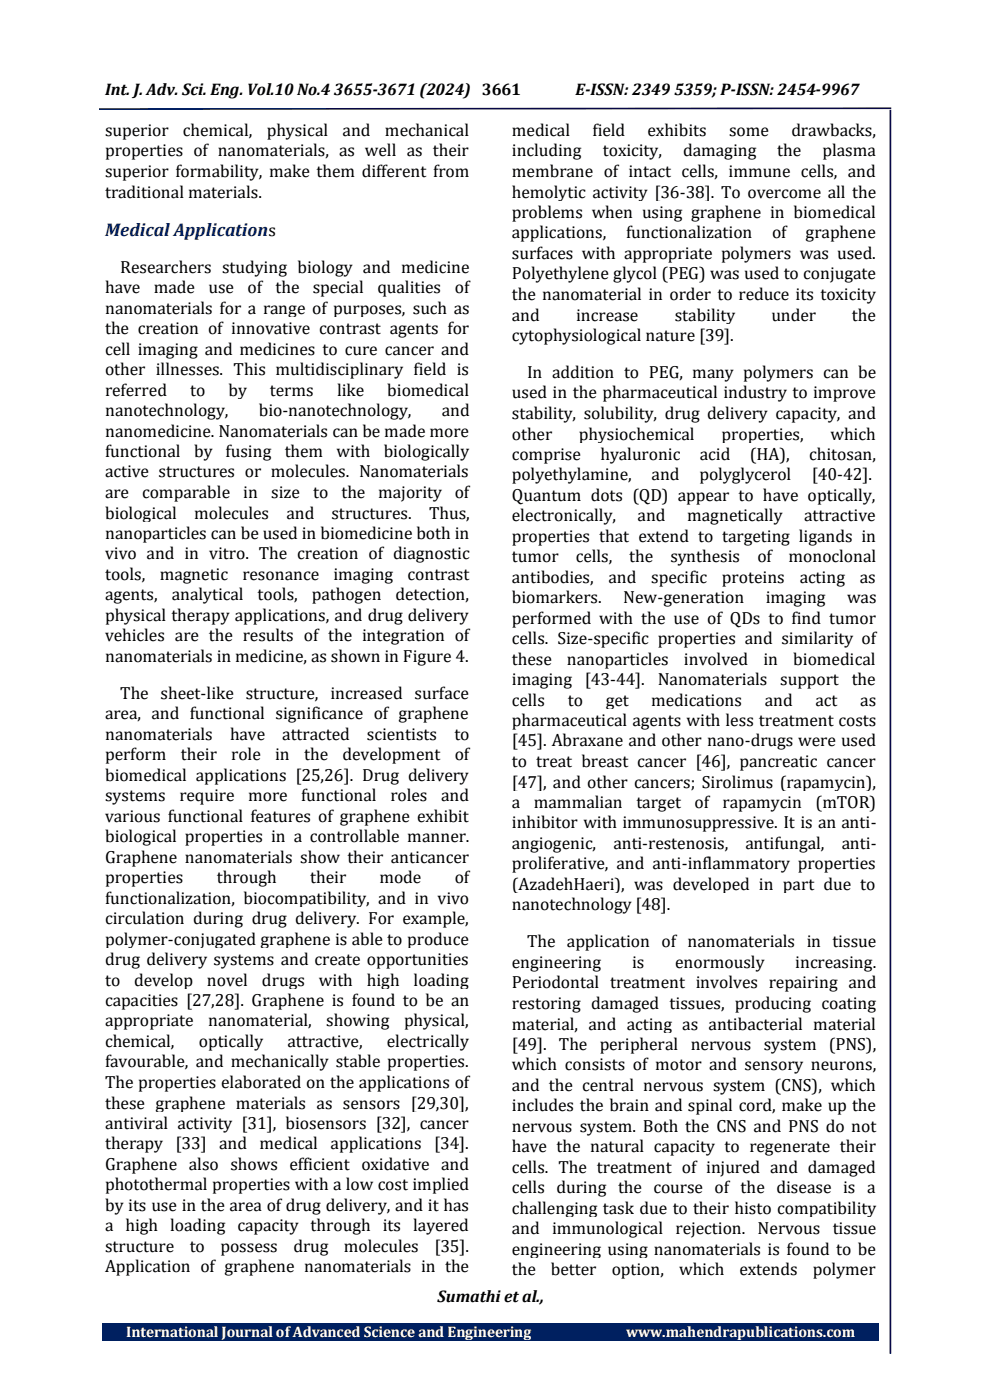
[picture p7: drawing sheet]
<svg xmlns="http://www.w3.org/2000/svg" width="210mm" height="297mm" viewBox="0 0 210 297" stroke-linecap="round" stroke-linejoin="round" font-family="sans-serif">
<defs><g id="words">
<text font-size="3.9" fill="#002060" x="22.3" y="50">Medical Applications</text>
<g font-size="3.7">
<text x="22.3" y="28.9">superior</text>
<text x="38.8" y="28.9">chemical,</text>
<text x="56.5" y="28.9">physical</text>
<text x="72.6" y="28.9">and</text>
<text x="81.6" y="28.9">mechanical</text>
<text x="108.5" y="28.9">medical</text>
<text x="125.6" y="28.9">field</text>
<text x="137.3" y="28.9">exhibits</text>
<text x="154.5" y="28.9">some</text>
<text x="167.7" y="28.9">drawbacks,</text>
<text x="22.3" y="33.2">properties of nanomaterials, as well as their</text>
<text x="108.5" y="33.2">including</text>
<text x="127.8" y="33.2">toxicity,</text>
<text x="144.8" y="33.2">damaging</text>
<text x="164.8" y="33.2">the</text>
<text x="174.3" y="33.2">plasma</text>
<text x="22.3" y="37.6">superior formability, make them different from</text>
<text x="22.3" y="41.9">traditional materials.</text>
<text x="108.5" y="37.6">membrane of intact cells, immune cells, and</text>
<text x="108.5" y="41.9">hemolytic activity [36-38]. To overcome all the</text>
<text x="108.5" y="46.2">problems when using graphene in biomedical</text>
<text x="108.5" y="50.6">applications,</text>
<text x="132.7" y="50.6">functionalization</text>
<text x="163.7" y="50.6">of</text>
<text x="170.8" y="50.6">graphene</text>
<text x="25.5" y="57.8">Researchers studying biology and medicine</text>
<text x="108.5" y="55">surfaces with appropriate polymers was used.</text>
<text x="108.5" y="59.3">Polyethylene glycol (PEG) was used to conjugate</text>
<text x="22.3" y="62.2">have</text>
<text x="32.6" y="62.2">made</text>
<text x="44.2" y="62.2">use</text>
<text x="52.5" y="62.2">of</text>
<text x="58.4" y="62.2">the</text>
<text x="66.3" y="62.2">special</text>
<text x="80" y="62.2">qualities</text>
<text x="96.4" y="62.2">of</text>
<text x="108.5" y="63.6">the nanomaterial in order to reduce its toxicity</text>
<text x="22.3" y="66.6">nanomaterials for a range of purposes, such as</text>
<text x="22.3" y="70.9">the creation of innovative contrast agents for</text>
<text x="108.5" y="68">and</text>
<text x="122.1" y="68">increase</text>
<text x="143" y="68">stability</text>
<text x="163.5" y="68">under</text>
<text x="180.6" y="68">the</text>
<text x="22.3" y="75.2">cell imaging and medicines to cure cancer and</text>
<text x="108.5" y="72.3">cytophysiological nature [39].</text>
<text x="22.3" y="79.6">other illnesses. This multidisciplinary field is</text>
<text x="22.3" y="83.9">referred</text>
<text x="40.3" y="83.9">to</text>
<text x="48.4" y="83.9">by</text>
<text x="57.2" y="83.9">terms</text>
<text x="71.4" y="83.9">like</text>
<text x="82.1" y="83.9">biomedical</text>
<text x="111.7" y="80.2">In addition to PEG, many polymers can be</text>
<text x="22.3" y="88.2">nanotechnology,</text>
<text x="54.9" y="88.2">bio-nanotechnology,</text>
<text x="93.6" y="88.2">and</text>
<text x="108.5" y="84.5">used in the pharmaceutical industry to improve</text>
<text x="108.5" y="88.8">stability, solubility, drug delivery capacity, and</text>
<text x="22.3" y="92.7">nanomedicine. Nanomaterials can be made more</text>
<text x="108.5" y="93.2">other</text>
<text x="122.7" y="93.2">physiochemical</text>
<text x="152.9" y="93.2">properties,</text>
<text x="176" y="93.2">which</text>
<text x="22.3" y="97">functional</text>
<text x="22.3" y="101.3">active structures or molecules. Nanomaterials</text>
<text x="41.1" y="97">by</text>
<text x="47.8" y="97">fusing</text>
<text x="60.3" y="97">them</text>
<text x="71.3" y="97">with</text>
<text x="81.3" y="97">biologically</text>
<text x="108.5" y="97.6">comprise</text>
<text x="108.5" y="101.9">polyethylamine,</text>
<text x="127.3" y="97.6">hyaluronic</text>
<text x="138.1" y="101.9">and</text>
<text x="148.3" y="101.9">polyglycerol</text>
<text x="148.4" y="97.6">acid</text>
<text x="158.9" y="97.6">(HA),</text>
<text x="171.5" y="97.6">chitosan,</text>
<text x="172.1" y="101.9">[40-42].</text>
<text x="22.3" y="105.6">are</text>
<text x="30.1" y="105.6">comparable</text>
<text x="51.6" y="105.6">in</text>
<text x="57.5" y="105.6">size</text>
<text x="66.4" y="105.6">to</text>
<text x="72.4" y="105.6">the</text>
<text x="80.2" y="105.6">majority</text>
<text x="96.4" y="105.6">of</text>
<text x="108.5" y="106.3">Quantum dots (QD) appear to have optically,</text>
<text x="22.3" y="110">biological</text>
<text x="41.1" y="110">molecules</text>
<text x="60.7" y="110">and</text>
<text x="70.3" y="110">structures.</text>
<text x="91" y="110">Thus,</text>
<text x="108.5" y="110.6">electronically,</text>
<text x="135.2" y="110.6">and</text>
<text x="145.6" y="110.6">magnetically</text>
<text x="170.4" y="110.6">attractive</text>
<text x="22.3" y="114.3">nanoparticles can be used in biomedicine both in</text>
<text x="22.3" y="118.7">vivo and in vitro. The creation of diagnostic</text>
<text x="108.5" y="114.9">properties that extend to targeting ligands in</text>
<text x="108.5" y="119.2">tumor</text>
<text x="122" y="119.2">cells,</text>
<text x="133.4" y="119.2">the</text>
<text x="142.1" y="119.2">synthesis</text>
<text x="160.5" y="119.2">of</text>
<text x="167.1" y="119.2">monoclonal</text>
<text x="22.3" y="123.1">tools,</text>
<text x="33.9" y="123.1">magnetic</text>
<text x="51.4" y="123.1">resonance</text>
<text x="70.7" y="123.1">imaging</text>
<text x="86.4" y="123.1">contrast</text>
<text x="108.5" y="123.6">antibodies,</text>
<text x="129" y="123.6">and</text>
<text x="138" y="123.6">specific</text>
<text x="153" y="123.6">proteins</text>
<text x="169.5" y="123.6">acting</text>
<text x="182.3" y="123.6">as</text>
<text x="22.3" y="127.4">agents,</text>
<text x="22.3" y="131.7">physical therapy applications, and drug delivery</text>
<text x="36.4" y="127.4">analytical</text>
<text x="54.6" y="127.4">tools,</text>
<text x="66.1" y="127.4">pathogen</text>
<text x="83.9" y="127.4">detection,</text>
<text x="108.5" y="128">biomarkers.</text>
<text x="132.1" y="128">New-generation</text>
<text x="162.3" y="128">imaging</text>
<text x="179.5" y="128">was</text>
<text x="22.3" y="136">vehicles are the results of the integration of</text>
<text x="108.5" y="132.3">performed with the use of QDs to find tumor</text>
<text x="108.5" y="136.7">cells. Size-specific properties and similarity of</text>
<text x="22.3" y="140.4">nanomaterials in medicine, as shown in Figure 4.</text>
<text x="108.5" y="141">these</text>
<text x="120.2" y="141">nanoparticles</text>
<text x="145" y="141">involved</text>
<text x="161.8" y="141">in</text>
<text x="168.2" y="141">biomedical</text>
<text x="25.5" y="148.3">The sheet-like structure, increased surface</text>
<text x="108.5" y="145.3">imaging</text>
<text x="108.5" y="149.7">cells</text>
<text x="120.3" y="149.7">to</text>
<text x="124" y="145.3">[43-44].</text>
<text x="128.4" y="149.7">get</text>
<text x="138" y="149.7">medications</text>
<text x="139.4" y="145.3">Nanomaterials</text>
<text x="162.1" y="149.7">and</text>
<text x="165.4" y="145.3">support</text>
<text x="172.9" y="149.7">act</text>
<text x="180.5" y="145.3">the</text>
<text x="182.4" y="149.7">as</text>
<text x="22.3" y="152.6">area, and functional significance of graphene</text>
<text x="108.5" y="154.1">pharmaceutical agents with less treatment costs</text>
<text x="22.3" y="156.9">nanomaterials</text>
<text x="22.3" y="161.3">perform</text>
<text x="38.4" y="161.3">their</text>
<text x="48.8" y="156.9">have</text>
<text x="49" y="161.3">role</text>
<text x="58.3" y="161.3">in</text>
<text x="59.8" y="156.9">attracted</text>
<text x="64.5" y="161.3">the</text>
<text x="72.6" y="161.3">development</text>
<text x="77.8" y="156.9">scientists</text>
<text x="96.3" y="156.9">to</text>
<text x="96.4" y="161.3">of</text>
<text x="108.5" y="158.4">[45]. Abraxane and other nano-drugs were used</text>
<text x="22.3" y="165.7">biomedical applications [25,26]. Drug delivery</text>
<text x="108.5" y="162.7">to treat breast cancer [46], pancreatic cancer</text>
<text x="108.5" y="167.1">[47], and other cancers; Sirolimus (rapamycin),</text>
<text x="22.3" y="170">systems</text>
<text x="38" y="170">require</text>
<text x="52.6" y="170">more</text>
<text x="63.8" y="170">functional</text>
<text x="82.8" y="170">roles</text>
<text x="93.5" y="170">and</text>
<text x="108.5" y="171.4">a</text>
<text x="113.2" y="171.4">mammalian</text>
<text x="134.9" y="171.4">target</text>
<text x="147.2" y="171.4">of</text>
<text x="153.2" y="171.4">rapamycin</text>
<text x="172.9" y="171.4">(mTOR)</text>
<text x="22.3" y="174.3">various functional features of graphene exhibit</text>
<text x="22.3" y="178.7">biological properties in a controllable manner.</text>
<text x="108.5" y="175.7">inhibitor with immunosuppressive. It is an anti-</text>
<text x="22.3" y="183">Graphene nanomaterials show their anticancer</text>
<text x="108.5" y="180.1">angiogenic,</text>
<text x="108.5" y="184.5">proliferative, and anti-inflammatory properties</text>
<text x="130" y="180.1">anti-restenosis,</text>
<text x="158" y="180.1">antifungal,</text>
<text x="178.4" y="180.1">anti-</text>
<text x="22.3" y="187.3">properties</text>
<text x="22.3" y="191.7">functionalization, biocompatibility, and in vivo</text>
<text x="46" y="187.3">through</text>
<text x="65.8" y="187.3">their</text>
<text x="80.4" y="187.3">mode</text>
<text x="96.4" y="187.3">of</text>
<text x="108.5" y="188.8">(AzadehHaeri), was developed in part due to</text>
<text x="22.3" y="196.1">circulation during drug delivery. For example,</text>
<text x="108.5" y="193.1">nanotechnology [48].</text>
<text x="22.3" y="200.4">polymer-conjugated graphene is able to produce</text>
<text x="111.7" y="201">The application of nanomaterials in tissue</text>
<text x="22.3" y="204.7">drug delivery systems and create opportunities</text>
<text x="22.3" y="209.1">to</text>
<text x="28.5" y="209.1">develop</text>
<text x="43.8" y="209.1">novel</text>
<text x="55.5" y="209.1">drugs</text>
<text x="67.6" y="209.1">with</text>
<text x="77.8" y="209.1">high</text>
<text x="87.7" y="209.1">loading</text>
<text x="108.5" y="205.4">engineering</text>
<text x="108.5" y="209.7">Periodontal treatment involves repairing and</text>
<text x="134" y="205.4">is</text>
<text x="143.1" y="205.4">enormously</text>
<text x="168.6" y="205.4">increasing.</text>
<text x="22.3" y="213.4">capacities [27,28]. Graphene is found to be an</text>
<text x="108.5" y="214">restoring damaged tissues, producing coating</text>
<text x="22.3" y="217.7">appropriate</text>
<text x="44.1" y="217.7">nanomaterial,</text>
<text x="69.1" y="217.7">showing</text>
<text x="85.6" y="217.7">physical,</text>
<text x="108.5" y="218.4">material, and acting as antibacterial material</text>
<text x="22.3" y="222.1">chemical,</text>
<text x="22.3" y="226.5">favourable, and mechanically stable properties.</text>
<text x="42.2" y="222.1">optically</text>
<text x="60.9" y="222.1">attractive,</text>
<text x="82" y="222.1">electrically</text>
<text x="108.5" y="222.7">[49].</text>
<text x="108.5" y="227.1">which consists of motor and sensory neurons,</text>
<text x="118.5" y="222.7">The peripheral</text>
<text x="146.4" y="222.7">nervous</text>
<text x="161.9" y="222.7">system (PNS),</text>
<text x="22.3" y="230.8">The properties elaborated on the applications of</text>
<text x="108.5" y="231.4">and the central nervous system (CNS), which</text>
<text x="22.3" y="235.2">these graphene materials as sensors [29,30],</text>
<text x="22.3" y="239.5">antiviral activity [31], biosensors [32], cancer</text>
<text x="108.5" y="235.8">includes the brain and spinal cord, make up the</text>
<text x="22.3" y="243.8">therapy [33] and medical</text>
<text x="70" y="243.8">applications</text>
<text x="92" y="243.8">[34].</text>
<text x="108.5" y="240.1">nervous system. Both the CNS and PNS do not</text>
<text x="108.5" y="244.4">have the natural capacity to regenerate their</text>
<text x="22.3" y="248.1">Graphene also shows efficient oxidative and</text>
<text x="108.5" y="248.8">cells. The treatment of injured and damaged</text>
<text x="22.3" y="252.6">photothermal properties with a low cost implied</text>
<text x="22.3" y="256.9">by its use in the area of drug delivery, and it has</text>
<text x="108.5" y="253.1">cells during the course of the disease is a</text>
<text x="108.5" y="257.5">challenging task due to their histo compatibility</text>
<text x="22.3" y="261.2">a high loading capacity through its layered</text>
<text x="108.5" y="261.8">and immunological</text>
<text x="143.2" y="261.8">rejection. Nervous</text>
<text x="176.5" y="261.8">tissue</text>
<text x="22.3" y="265.6">structure</text>
<text x="22.3" y="269.9">Application of graphene nanomaterials in the</text>
<text x="40.2" y="265.6">to</text>
<text x="46.7" y="265.6">possess</text>
<text x="62.2" y="265.6">drug</text>
<text x="72.9" y="265.6">molecules</text>
<text x="92.1" y="265.6">[35].</text>
<text x="108.5" y="266.2">engineering using nanomaterials is found to be</text>
<text x="108.5" y="270.5">the</text>
<text x="116.8" y="270.5">better</text>
<text x="129.7" y="270.5">option,</text>
<text x="144" y="270.5">which</text>
<text x="156.7" y="270.5">extends</text>
<text x="172.3" y="270.5">polymer</text>
</g>
<g font-size="3.6">
<text x="22.3" y="20.2">Int. J. Adv. Sci. Eng. Vol.10 No.4 3655-3671 (2024) 3661</text>
<text x="122" y="20.2">E-ISSN: 2349 5359; P-ISSN: 2454-9967</text>
<text x="92.7" y="276.2">Sumathi et al.,</text>
</g>
<g font-size="3.2" fill="#fff">
<text x="26.8" y="283.7">International Journal of Advanced Science and Engineering</text>
<text x="132.7" y="283.7">www.mahendrapublications.com</text>
</g>
</g></defs>
<path d="M21.8 280.7h164.5v3.7h-164.5z" fill-rule="evenodd" fill="#002060"/>
<g fill="#fff">
<path d="M21.8 54.4h78.2v4.4h-78.2z" fill-rule="evenodd"/>
<path d="M21.8 58.8h78.2v4.3h-78.2z" fill-rule="evenodd"/>
<path d="M21.8 63.1h78.2v4.3h-78.2z" fill-rule="evenodd"/>
<path d="M21.8 67.4h78.2v4.3h-78.2z" fill-rule="evenodd"/>
<path d="M21.8 71.7h78.2v4.4h-78.2z" fill-rule="evenodd"/>
<path d="M21.8 76.1h78.2v4.4h-78.2z" fill-rule="evenodd"/>
<path d="M21.8 80.5h78.2v4.3h-78.2z" fill-rule="evenodd"/>
<path d="M21.8 84.8h78.2v4.4h-78.2z" fill-rule="evenodd"/>
<path d="M21.8 89.2h78.2v4.3h-78.2z" fill-rule="evenodd"/>
<path d="M21.8 93.5h78.2v4.3h-78.2z" fill-rule="evenodd"/>
<path d="M21.8 97.8h78.2v4.3h-78.2z" fill-rule="evenodd"/>
<path d="M21.8 102.1h78.2v4.4h-78.2z" fill-rule="evenodd"/>
<path d="M21.8 106.5h78.2v4.4h-78.2z" fill-rule="evenodd"/>
<path d="M21.8 110.9h78.2v4.3h-78.2z" fill-rule="evenodd"/>
<path d="M21.8 115.2h78.2v4.4h-78.2z" fill-rule="evenodd"/>
<path d="M21.8 119.6h78.2v4.3h-78.2z" fill-rule="evenodd"/>
<path d="M21.8 123.9h78.2v4.3h-78.2z" fill-rule="evenodd"/>
<path d="M21.8 128.2h78.2v4.3h-78.2z" fill-rule="evenodd"/>
<path d="M21.8 132.5h78.2v4.4h-78.2z" fill-rule="evenodd"/>
<path d="M21.8 136.9h78.2v7.9h-78.2z" fill-rule="evenodd"/>
<path d="M21.8 144.8h78.2v4.3h-78.2z" fill-rule="evenodd"/>
<path d="M21.8 149.1h78.2v4.4h-78.2z" fill-rule="evenodd"/>
<path d="M21.8 153.5h78.2v4.4h-78.2z" fill-rule="evenodd"/>
<path d="M21.8 157.9h78.2v4.3h-78.2z" fill-rule="evenodd"/>
<path d="M21.8 162.2h78.2v4.3h-78.2z" fill-rule="evenodd"/>
<path d="M21.8 166.5h78.2v4.3h-78.2z" fill-rule="evenodd"/>
<path d="M21.8 170.8h78.2v4.4h-78.2z" fill-rule="evenodd"/>
<path d="M21.8 175.2h78.2v4.3h-78.2z" fill-rule="evenodd"/>
<path d="M21.8 179.5h78.2v4.4h-78.2z" fill-rule="evenodd"/>
<path d="M21.8 183.9h78.2v4.4h-78.2z" fill-rule="evenodd"/>
<path d="M21.8 188.3h78.2v4.3h-78.2z" fill-rule="evenodd"/>
<path d="M21.8 192.6h78.2v4.3h-78.2z" fill-rule="evenodd"/>
<path d="M21.8 196.9h78.2v4.3h-78.2z" fill-rule="evenodd"/>
<path d="M21.8 201.2h78.2v4.4h-78.2z" fill-rule="evenodd"/>
<path d="M21.8 205.6h78.2v4.3h-78.2z" fill-rule="evenodd"/>
<path d="M21.8 209.9h78.2v4.4h-78.2z" fill-rule="evenodd"/>
<path d="M21.8 214.3h78.2v4.4h-78.2z" fill-rule="evenodd"/>
<path d="M21.8 218.7h78.2v4.3h-78.2z" fill-rule="evenodd"/>
<path d="M21.8 223h78.2v4.3h-78.2z" fill-rule="evenodd"/>
<path d="M21.8 227.3h78.2v4.4h-78.2z" fill-rule="evenodd"/>
<path d="M21.8 231.7h78.2v4.3h-78.2z" fill-rule="evenodd"/>
<path d="M21.8 236h78.2v4.4h-78.2z" fill-rule="evenodd"/>
<path d="M21.8 240.4h78.2v4.3h-78.2z" fill-rule="evenodd"/>
<path d="M21.8 244.7h78.2v4.4h-78.2z" fill-rule="evenodd"/>
<path d="M21.8 249.1h78.2v4.3h-78.2z" fill-rule="evenodd"/>
<path d="M21.8 253.4h78.2v4.3h-78.2z" fill-rule="evenodd"/>
<path d="M21.8 257.7h78.2v4.4h-78.2z" fill-rule="evenodd"/>
<path d="M21.8 262.1h78.2v4.3h-78.2z" fill-rule="evenodd"/>
<path d="M21.8 266.4h78.2v4.4h-78.2z" fill-rule="evenodd"/>
<path d="M108 25.4h78.3v4.3h-78.3z" fill-rule="evenodd"/>
<path d="M108 29.7h78.3v4.4h-78.3z" fill-rule="evenodd"/>
<path d="M108 34.1h78.3v4.3h-78.3z" fill-rule="evenodd"/>
<path d="M108 38.4h78.3v4.4h-78.3z" fill-rule="evenodd"/>
<path d="M108 42.8h78.3v4.3h-78.3z" fill-rule="evenodd"/>
<path d="M108 47.1h78.3v4.4h-78.3z" fill-rule="evenodd"/>
<path d="M108 51.5h78.3v4.3h-78.3z" fill-rule="evenodd"/>
<path d="M108 55.8h78.3v4.3h-78.3z" fill-rule="evenodd"/>
<path d="M108 60.1h78.3v4.4h-78.3z" fill-rule="evenodd"/>
<path d="M108 64.5h78.3v4.4h-78.3z" fill-rule="evenodd"/>
<path d="M108 68.9h78.3v7.8h-78.3z" fill-rule="evenodd"/>
<path d="M108 76.7h78.3v4.4h-78.3z" fill-rule="evenodd"/>
<path d="M108 81.1h78.3v4.3h-78.3z" fill-rule="evenodd"/>
<path d="M108 85.4h78.3v4.4h-78.3z" fill-rule="evenodd"/>
<path d="M108 89.8h78.3v4.3h-78.3z" fill-rule="evenodd"/>
<path d="M108 94.1h78.3v4.3h-78.3z" fill-rule="evenodd"/>
<path d="M108 98.4h78.3v4.4h-78.3z" fill-rule="evenodd"/>
<path d="M108 102.8h78.3v4.3h-78.3z" fill-rule="evenodd"/>
<path d="M108 107.1h78.3v4.4h-78.3z" fill-rule="evenodd"/>
<path d="M108 111.5h78.3v4.3h-78.3z" fill-rule="evenodd"/>
<path d="M108 115.8h78.3v4.4h-78.3z" fill-rule="evenodd"/>
<path d="M108 120.2h78.3v4.3h-78.3z" fill-rule="evenodd"/>
<path d="M108 124.5h78.3v4.3h-78.3z" fill-rule="evenodd"/>
<path d="M108 128.8h78.3v4.4h-78.3z" fill-rule="evenodd"/>
<path d="M108 133.2h78.3v4.3h-78.3z" fill-rule="evenodd"/>
<path d="M108 137.5h78.3v4.4h-78.3z" fill-rule="evenodd"/>
<path d="M108 141.9h78.3v4.4h-78.3z" fill-rule="evenodd"/>
<path d="M108 146.3h78.3v4.3h-78.3z" fill-rule="evenodd"/>
<path d="M108 150.6h78.3v4.3h-78.3z" fill-rule="evenodd"/>
<path d="M108 154.9h78.3v4.3h-78.3z" fill-rule="evenodd"/>
<path d="M108 159.2h78.3v4.4h-78.3z" fill-rule="evenodd"/>
<path d="M108 163.6h78.3v4.3h-78.3z" fill-rule="evenodd"/>
<path d="M108 167.9h78.3v4.4h-78.3z" fill-rule="evenodd"/>
<path d="M108 172.3h78.3v4.4h-78.3z" fill-rule="evenodd"/>
<path d="M108 176.7h78.3v4.3h-78.3z" fill-rule="evenodd"/>
<path d="M108 181h78.3v4.3h-78.3z" fill-rule="evenodd"/>
<path d="M108 185.3h78.3v4.3h-78.3z" fill-rule="evenodd"/>
<path d="M108 189.6h78.3v7.9h-78.3z" fill-rule="evenodd"/>
<path d="M108 197.5h78.3v4.4h-78.3z" fill-rule="evenodd"/>
<path d="M108 201.9h78.3v4.3h-78.3z" fill-rule="evenodd"/>
<path d="M108 206.2h78.3v4.3h-78.3z" fill-rule="evenodd"/>
<path d="M108 210.5h78.3v4.4h-78.3z" fill-rule="evenodd"/>
<path d="M108 214.9h78.3v4.4h-78.3z" fill-rule="evenodd"/>
<path d="M108 219.3h78.3v4.3h-78.3z" fill-rule="evenodd"/>
<path d="M108 223.6h78.3v4.3h-78.3z" fill-rule="evenodd"/>
<path d="M108 227.9h78.3v4.4h-78.3z" fill-rule="evenodd"/>
<path d="M108 232.3h78.3v4.3h-78.3z" fill-rule="evenodd"/>
<path d="M108 236.6h78.3v4.3h-78.3z" fill-rule="evenodd"/>
<path d="M108 240.9h78.3v4.4h-78.3z" fill-rule="evenodd"/>
<path d="M108 245.3h78.3v4.4h-78.3z" fill-rule="evenodd"/>
<path d="M108 249.7h78.3v4.3h-78.3z" fill-rule="evenodd"/>
<path d="M108 254h78.3v4.3h-78.3z" fill-rule="evenodd"/>
<path d="M108 258.3h78.3v4.4h-78.3z" fill-rule="evenodd"/>
<path d="M108 262.7h78.3v4.3h-78.3z" fill-rule="evenodd"/>
<path d="M108 267h78.3v4.3h-78.3z" fill-rule="evenodd"/>
</g>
<path d="M188.7 23.3v263.9M188.9 23l-167.9 .1" fill="none" stroke="#006" stroke-width=".35"/>
<use href="#words"/>
</svg>
